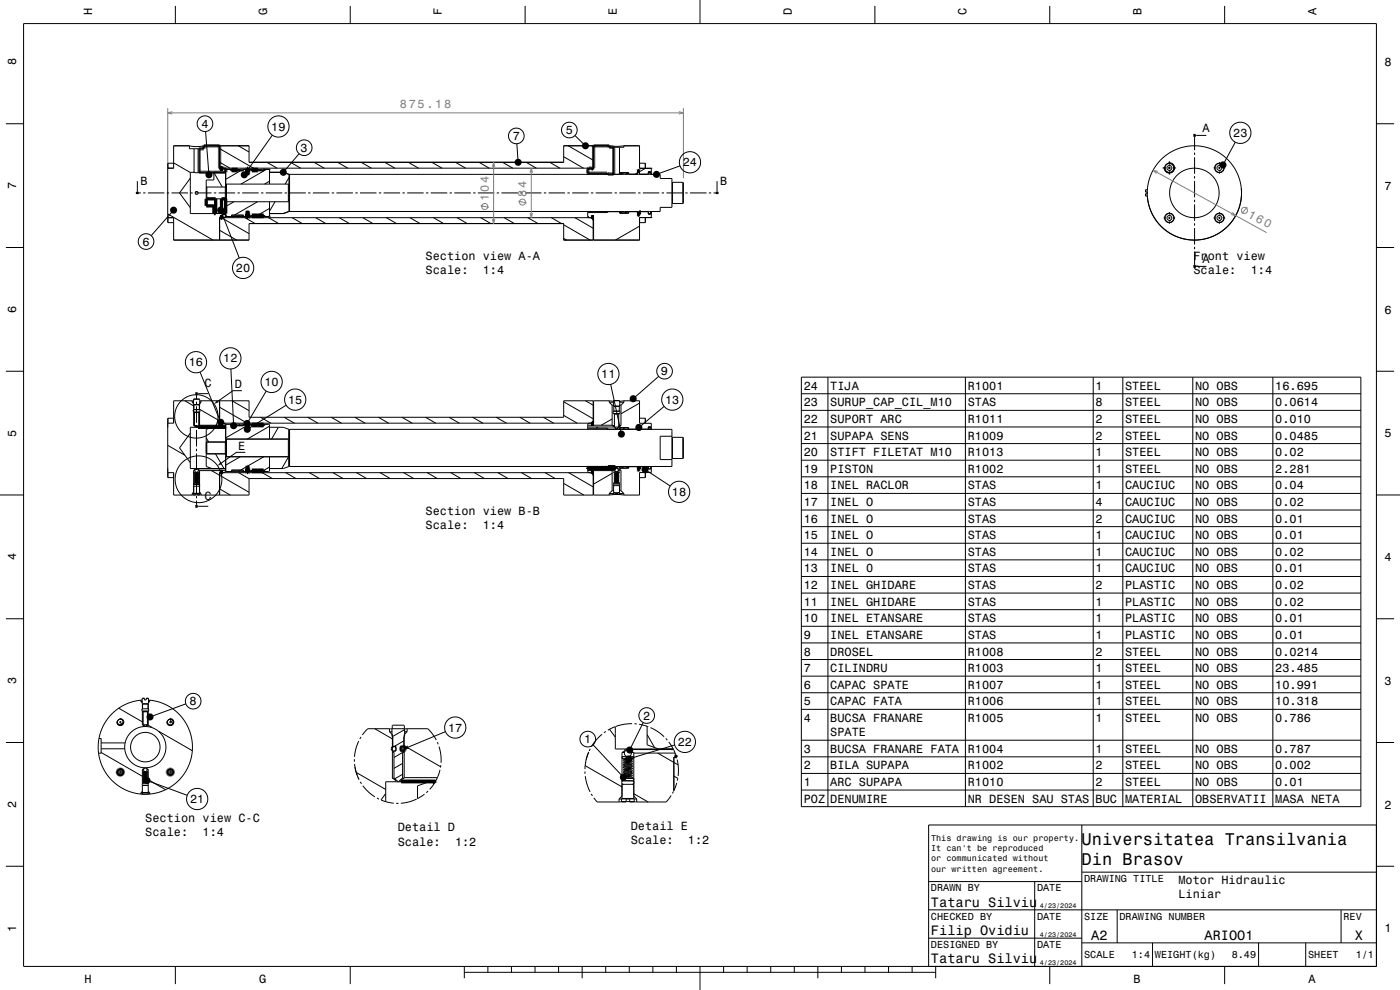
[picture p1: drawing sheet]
<svg xmlns="http://www.w3.org/2000/svg" width="594mm" height="420mm" viewBox="0 0 594 420" stroke-linecap="round" stroke-linejoin="round" font-family="sans-serif">
<defs><g id="words">
<g font-size="7.2">
<text x="458.9" y="358.3">Universitatea Transilvania</text>
<text x="458.9" y="366.9">Din Brasov</text>
</g>
<g font-size="5.8">
<text x="395" y="384.6">Tataru Silviu</text>
<text x="395" y="396.6">Filip Ovidiu</text>
<text x="463" y="398.6">A2</text>
<text x="511.1" y="398.6">ARIOO1</text>
<text x="574.8" y="398.6">X</text>
<text x="395" y="408.6">Tataru Silviu</text>
</g>
<text font-size="5.1" fill="#808080" x="529.2" y="91.9" transform="rotate(29 529.2 91.9)">160</text>
<g font-size="5">
<text x="39.1" y="6.5" transform="rotate(-90 39.1 6.5)">H</text>
<text x="113.3" y="6.5" transform="rotate(-90 113.3 6.5)">G</text>
<text x="187.5" y="6.5" transform="rotate(-90 187.5 6.5)">F</text>
<text x="261.7" y="6.5" transform="rotate(-90 261.7 6.5)">E</text>
<text x="335.9" y="6.5" transform="rotate(-90 335.9 6.5)">D</text>
<text x="410.1" y="6.5" transform="rotate(-90 410.1 6.5)">C</text>
<text x="484.3" y="6.5" transform="rotate(-90 484.3 6.5)">B</text>
<text x="558.5" y="6.5" transform="rotate(-90 558.5 6.5)">A</text>
<text x="6.8" y="27.8" transform="rotate(-90 6.8 27.8)">8</text>
<text x="587.5" y="28.1">8</text>
<text x="85.4" y="54.2">4</text>
<text x="115.1" y="55.4">19</text>
<text x="217.5" y="59.4">7</text>
<text x="240" y="56.9">5</text>
<text x="510.2" y="56.1">A</text>
<text x="523.2" y="58.1">23</text>
<text x="127.5" y="64.4">3</text>
<text x="289.7" y="70.6">24</text>
<text x="6.8" y="80.3" transform="rotate(-90 6.8 80.3)">7</text>
<text x="59.6" y="78.5">B</text>
<text x="305.5" y="78.5">B</text>
<text x="587.5" y="80.6">7</text>
<text x="60.4" y="104.2">6</text>
<text x="180.6" y="110.2">Section view A-A</text>
<text x="506.4" y="110.2">Front view</text>
<text x="510.2" y="111.7">A</text>
<text x="100.1" y="115.4">20</text>
<text x="180.6" y="116.3">Scale:</text>
<text x="204.9" y="116.3">1:4</text>
<text x="506.4" y="116.3">Scale:</text>
<text x="530.7" y="116.3">1:4</text>
<text x="6.8" y="132.8" transform="rotate(-90 6.8 132.8)">6</text>
<text x="587.5" y="133.1">6</text>
<text x="80.1" y="155.4">16</text>
<text x="94.7" y="153.8">12</text>
<text x="255.1" y="160.4">11</text>
<text x="280.4" y="159.2">9</text>
<text x="86.7" y="164.4">C</text>
<text x="99.6" y="164.6">D</text>
<text x="112.2" y="163.8">10</text>
<text x="341" y="165.4">24</text>
<text x="352.3" y="165.4">TIJA</text>
<text x="410.6" y="165.4">R1001</text>
<text x="464.8" y="165.4">1</text>
<text x="477.4" y="165.4">STEEL</text>
<text x="507.1" y="165.4">NO OBS</text>
<text x="541.1" y="165.4">16.695</text>
<text x="122.2" y="171.3">15</text>
<text x="282.2" y="171.3">13</text>
<text x="341" y="172.4">23</text>
<text x="352.3" y="172.4">SURUP_CAP_CIL_M10</text>
<text x="410.6" y="172.4">STAS</text>
<text x="464.8" y="172.4">8</text>
<text x="477.4" y="172.4">STEEL</text>
<text x="507.1" y="172.4">NO OBS</text>
<text x="541.1" y="172.4">0.0614</text>
<text x="341" y="179.5">22</text>
<text x="352.3" y="179.5">SUPORT ARC</text>
<text x="410.6" y="179.5">R1011</text>
<text x="464.8" y="179.5">2</text>
<text x="477.4" y="179.5">STEEL</text>
<text x="507.1" y="179.5">NO OBS</text>
<text x="541.1" y="179.5">0.010</text>
<text x="6.8" y="185.3" transform="rotate(-90 6.8 185.3)">5</text>
<text x="587.5" y="185.6">5</text>
<text x="101" y="190.7">E</text>
<text x="341" y="186.5">21</text>
<text x="352.3" y="186.5">SUPAPA SENS</text>
<text x="410.6" y="186.5">R1009</text>
<text x="464.8" y="186.5">2</text>
<text x="477.4" y="186.5">STEEL</text>
<text x="507.1" y="186.5">NO OBS</text>
<text x="541.1" y="186.5">0.0485</text>
<text x="341" y="193.5">20</text>
<text x="352.3" y="193.5">STIFT FILETAT M10</text>
<text x="410.6" y="193.5">R1013</text>
<text x="464.8" y="193.5">1</text>
<text x="477.4" y="193.5">STEEL</text>
<text x="507.1" y="193.5">NO OBS</text>
<text x="541.1" y="193.5">0.02</text>
<text x="341" y="200.6">19</text>
<text x="352.3" y="200.6">PISTON</text>
<text x="410.6" y="200.6">R1002</text>
<text x="464.8" y="200.6">1</text>
<text x="477.4" y="200.6">STEEL</text>
<text x="507.1" y="200.6">NO OBS</text>
<text x="541.1" y="200.6">2.281</text>
<text x="341" y="207.6">18</text>
<text x="352.3" y="207.6">INEL RACLOR</text>
<text x="410.6" y="207.6">STAS</text>
<text x="464.8" y="207.6">1</text>
<text x="477.4" y="207.6">CAUCIUC</text>
<text x="507.1" y="207.6">NO OBS</text>
<text x="541.1" y="207.6">0.04</text>
<text x="86.7" y="212.2">C</text>
<text x="285.1" y="210.4">18</text>
<text x="341" y="214.7">17</text>
<text x="352.3" y="214.7">INEL O</text>
<text x="410.6" y="214.7">STAS</text>
<text x="464.8" y="214.7">4</text>
<text x="477.4" y="214.7">CAUCIUC</text>
<text x="507.1" y="214.7">NO OBS</text>
<text x="541.1" y="214.7">0.02</text>
<text x="180.6" y="218.4">Section view B-B</text>
<text x="341" y="221.7">16</text>
<text x="352.3" y="221.7">INEL O</text>
<text x="410.6" y="221.7">STAS</text>
<text x="464.8" y="221.7">2</text>
<text x="477.4" y="221.7">CAUCIUC</text>
<text x="507.1" y="221.7">NO OBS</text>
<text x="541.1" y="221.7">0.01</text>
<text x="180.6" y="224.4">Scale:</text>
<text x="204.9" y="224.4">1:4</text>
<text x="341" y="228.8">15</text>
<text x="352.3" y="228.8">INEL O</text>
<text x="410.6" y="228.8">STAS</text>
<text x="464.8" y="228.8">1</text>
<text x="477.4" y="228.8">CAUCIUC</text>
<text x="507.1" y="228.8">NO OBS</text>
<text x="541.1" y="228.8">0.01</text>
<text x="6.8" y="237.8" transform="rotate(-90 6.8 237.8)">4</text>
<text x="341" y="235.8">14</text>
<text x="352.3" y="235.8">INEL O</text>
<text x="410.6" y="235.8">STAS</text>
<text x="464.8" y="235.8">1</text>
<text x="477.4" y="235.8">CAUCIUC</text>
<text x="507.1" y="235.8">NO OBS</text>
<text x="541.1" y="235.8">0.02</text>
<text x="587.5" y="238.1">4</text>
<text x="341" y="242.9">13</text>
<text x="352.3" y="242.9">INEL 0</text>
<text x="410.6" y="242.9">STAS</text>
<text x="464.8" y="242.9">1</text>
<text x="477.4" y="242.9">CAUCIUC</text>
<text x="507.1" y="242.9">NO OBS</text>
<text x="541.1" y="242.9">0.01</text>
<text x="341" y="249.9">12</text>
<text x="352.3" y="249.9">INEL GHIDARE</text>
<text x="410.6" y="249.9">STAS</text>
<text x="464.8" y="249.9">2</text>
<text x="477.4" y="249.9">PLASTIC</text>
<text x="507.1" y="249.9">NO OBS</text>
<text x="541.1" y="249.9">0.02</text>
<text x="341" y="257">11</text>
<text x="352.3" y="257">INEL GHIDARE</text>
<text x="410.6" y="257">STAS</text>
<text x="464.8" y="257">1</text>
<text x="477.4" y="257">PLASTIC</text>
<text x="507.1" y="257">NO OBS</text>
<text x="541.1" y="257">0.02</text>
<text x="341" y="264">10</text>
<text x="352.3" y="264">INEL ETANSARE</text>
<text x="410.6" y="264">STAS</text>
<text x="464.8" y="264">1</text>
<text x="477.4" y="264">PLASTIC</text>
<text x="507.1" y="264">NO OBS</text>
<text x="541.1" y="264">0.01</text>
<text x="341" y="271.1">9</text>
<text x="352.3" y="271.1">INEL ETANSARE</text>
<text x="410.6" y="271.1">STAS</text>
<text x="464.8" y="271.1">1</text>
<text x="477.4" y="271.1">PLASTIC</text>
<text x="507.1" y="271.1">NO OBS</text>
<text x="541.1" y="271.1">0.01</text>
<text x="341" y="278.1">8</text>
<text x="352.3" y="278.1">DROSEL</text>
<text x="410.6" y="278.1">R1008</text>
<text x="464.8" y="278.1">2</text>
<text x="477.4" y="278.1">STEEL</text>
<text x="507.1" y="278.1">NO OBS</text>
<text x="541.1" y="278.1">0.0214</text>
<text x="341" y="285.2">7</text>
<text x="352.3" y="285.2">CILINDRU</text>
<text x="410.6" y="285.2">R1003</text>
<text x="464.8" y="285.2">1</text>
<text x="477.4" y="285.2">STEEL</text>
<text x="507.1" y="285.2">NO OBS</text>
<text x="541.1" y="285.2">23.485</text>
<text x="6.8" y="290.3" transform="rotate(-90 6.8 290.3)">3</text>
<text x="341" y="292.2">6</text>
<text x="352.3" y="292.2">CAPAC SPATE</text>
<text x="410.6" y="292.2">R1007</text>
<text x="464.8" y="292.2">1</text>
<text x="477.4" y="292.2">STEEL</text>
<text x="507.1" y="292.2">NO OBS</text>
<text x="541.1" y="292.2">10.991</text>
<text x="587.5" y="290.6">3</text>
<text x="80.4" y="299.2">8</text>
<text x="341" y="299.3">5</text>
<text x="352.3" y="299.3">CAPAC FATA</text>
<text x="410.6" y="299.3">R1006</text>
<text x="464.8" y="299.3">1</text>
<text x="477.4" y="299.3">STEEL</text>
<text x="507.1" y="299.3">NO OBS</text>
<text x="541.1" y="299.3">10.318</text>
<text x="272.9" y="305.3">2</text>
<text x="190.1" y="310.4">17</text>
<text x="341" y="306.3">4</text>
<text x="352.3" y="306.3">BUCSA FRANARE</text>
<text x="410.6" y="306.3">R1005</text>
<text x="464.8" y="306.3">1</text>
<text x="477.4" y="306.3">STEEL</text>
<text x="507.1" y="306.3">NO OBS</text>
<text x="541.1" y="306.3">0.786</text>
<text x="247.9" y="315.3">1</text>
<text x="287.5" y="316.5">22</text>
<text x="352.3" y="312.3">SPATE</text>
<text x="341" y="319.4">3</text>
<text x="352.3" y="319.4">BUCSA FRANARE FATA</text>
<text x="410.6" y="319.4">R1004</text>
<text x="464.8" y="319.4">1</text>
<text x="477.4" y="319.4">STEEL</text>
<text x="507.1" y="319.4">NO OBS</text>
<text x="541.1" y="319.4">0.787</text>
<text x="341" y="326.4">2</text>
<text x="352.3" y="326.4">BILA SUPAPA</text>
<text x="410.6" y="326.4">R1002</text>
<text x="464.8" y="326.4">2</text>
<text x="477.4" y="326.4">STEEL</text>
<text x="507.1" y="326.4">NO OBS</text>
<text x="541.1" y="326.4">0.002</text>
<text x="341" y="333.5">1</text>
<text x="352.3" y="333.5">ARC SUPAPA</text>
<text x="410.6" y="333.5">R1010</text>
<text x="464.8" y="333.5">2</text>
<text x="477.4" y="333.5">STEEL</text>
<text x="507.1" y="333.5">NO OBS</text>
<text x="541.1" y="333.5">0.01</text>
<text x="80.6" y="340.7">21</text>
<text x="341" y="340.5">POZ</text>
<text x="352.3" y="340.5">DENUMIRE</text>
<text x="410.6" y="340.5">NR DESEN SAU STAS</text>
<text x="464.8" y="340.5">BUC</text>
<text x="477.4" y="340.5">MATERIAL</text>
<text x="507.1" y="340.5">OBSERVATII</text>
<text x="541.1" y="340.5">MASA NETA</text>
<text x="6.8" y="342.8" transform="rotate(-90 6.8 342.8)">2</text>
<text x="587.5" y="343.1">2</text>
<text x="61.7" y="348.8">Section view C-C</text>
<text x="168.8" y="352.7">Detail D</text>
<text x="267.6" y="352.1">Detail E</text>
<text x="61.7" y="354.9">Scale:</text>
<text x="85.9" y="354.9">1:4</text>
<text x="168.8" y="358.7">Scale:</text>
<text x="193.1" y="358.7">1:2</text>
<text x="267.6" y="358.1">Scale:</text>
<text x="291.9" y="358.1">1:2</text>
<text x="500" y="374.9">Motor Hidraulic</text>
<text x="500" y="380.9">Liniar</text>
<text x="6.8" y="395.3" transform="rotate(-90 6.8 395.3)">1</text>
<text x="587.5" y="395.6">1</text>
<text x="35.8" y="416.8">H</text>
<text x="110" y="416.8">G</text>
<text x="481" y="416.8">B</text>
<text x="555.2" y="416.8">A</text>
</g>
<g font-size="5" fill="#808080">
<text x="169.7" y="45.9">875.18</text>
<text x="223.4" y="83.5" transform="rotate(-90 223.4 83.5)">84</text>
<text x="207.4" y="85.3" transform="rotate(-90 207.4 85.3)">104</text>
</g>
<g font-size="4.3">
<text x="460" y="374.2">DRAWING TITLE</text>
<text x="395" y="378.2">DRAWN BY</text>
<text x="440" y="378.2">DATE</text>
<text x="395" y="390.2">CHECKED BY</text>
<text x="440" y="390.2">DATE</text>
<text x="460" y="390.2">SIZE</text>
<text x="475" y="390.2">DRAWING NUMBER</text>
<text x="570" y="390.2">REV</text>
<text x="395" y="402.2">DESIGNED BY</text>
<text x="440" y="402.2">DATE</text>
<text x="460" y="406.6">SCALE</text>
<text x="480.2" y="406.6">1:4</text>
<text x="490" y="406.6">WEIGHT(kg)</text>
<text x="522.6" y="406.6">8.49</text>
<text x="555" y="406.6">SHEET</text>
<text x="575.2" y="406.6">1/1</text>
</g>
<g font-size="3.6">
<text x="395.1" y="356.8">This drawing is our property.</text>
<text x="395.1" y="361.2">It can't be reproduced</text>
<text x="395.1" y="365.5">or communicated without</text>
<text x="395.1" y="369.8">our written agreement.</text>
</g>
<g font-size="2.9">
<text x="441.2" y="385.3">4/23/2024</text>
<text x="441.2" y="397.3">4/23/2024</text>
<text x="441.2" y="409.3">4/23/2024</text>
</g>
</g></defs>
<g fill="none" stroke="#000" stroke-width=".42">
<path d="M10 10h574v400h-574zM74.4 2.5v7.5M148.6 2.5v7.5M222.8 2.5v7.5M297 0v10M371.2 2.5v7.5M445.4 2.5v7.5M519.6 2.5v7.5M2.5 52.5h7.5M87.2 55.8l1.4 18.4M115.6 57.3l-12 16.9M243.9 57.5l4.5 4.3"/>
<path d="M506.8 58.1v5.6M507.6 57.4h4.2M584 52.5h7.5M58.3 76.8v4.3M71.3 69.2v25.3M71.3 69.2v2.1M71.3 69.2h2.4M73.7 69.1l7 4.1M80.4 61.9l2.8 .3 3.3-.3M80.4 61.8h-6.7v9.5h-2.5M80.4 61.8v1.3h6.1v-1.3M80.7 75.6l-4.5 6.2 4.5 6.3"/>
<path d="M82.2 73.1h.1M82.3 63.1v10h-1.6v17.5h15M84.5 73.1h11.2M84.5 63.1v10M84.6 73.1h-2.4M86.5 61.8h19.2v7.1l133.5-.1v-7h12.5v9.5M87.5 79.6l.2-.2v4.9l-.2-.2M87.5 79.4h8.2M90.7 73.2l3.6 6.2M90.7 73.1v3.2h-3.2v11.1h3.2v3.2M93.1 63l14.5 8.4M93.1 68.8l4.5 2.6"/>
<path d="M93.2 61.8v9.5h158.6v-9.5h6.7M93.5 71.3v.5h.5v-.5M93.7 71.3l-.2 .3M93.7 71.3l.2 .4-.4-.1M93.8 71.3l.2 .2M95.2 71.3l.5 .6v7.7M95.6 79.4v4.9M95.6 79.6h.2M95.7 72.4l.2-.5 4.9-.1v.6M95.7 78.1h26.9M95.8 78.3l.3-.2v7.5l-.3-.2zM98.2 71.8v.6h5v-.6"/>
<path d="M101.1 61.8l4.5 2.7M102.1 72.4l-6.4 3.7M103.2 71.8l-2.4 .3M103.2 71.9h1.3v2.1h1.1v-2.1l3.8-.1v.6M104.6 73.5l.4 .5 .5-.5M104.6 73.1h.9M104.8 71.4l-.2 2.6M105 73.1l-.4 .4M105 73.1l.5 .4M105.1 73.1l.4 .4M105.3 71.4l.2 2.6M106.8 71.8v.6h5v-.6"/>
<path d="M111.8 71.8l-2.4 .3M111.8 71.9l2.5 .1v6.1M113.1 71.9l-10.9 6.2M113.2 68.8l4.4 2.6M114.3 76.9l-2.1 1.2M114.3 73.1h5.9M120.2 73.1l2.4 .9v15.7l-2.4 .9h-5.9M122.3 78.1v7.5M122.3 78.3h.3M122.6 75.3l-1.6 2.8M122.8 74h157.3v1.7h5v12.3h-5v1.7h-157.3M122.8 74v15.7"/>
<path d="M122.8 74l-.2 .2M123.2 68.8l4.4 2.6M126.9 65.2l-6.7 7.9M133.2 68.8l4.4 2.6M143.2 68.8l4.4 2.6M153.2 68.8l4.4 2.6M163.2 68.8l4.4 2.6M173.2 68.8l4.4 2.6M183.2 68.8l4.4 2.6M193.2 68.8l4.4 2.6M203.2 68.8l4.4 2.6M213.2 68.8l4.4 2.6"/>
<path d="M219.3 61l.5 7.8M223.2 68.8l4.4 2.6M233.2 68.8l4.4 2.6M239.2 66.5l8.4 4.9M241.1 61.8l10.6 6.2M249.3 73.5h8.3M249.8 71.3l-.5 .5v2.2M251 71.6l.3 .2 .2-.2M251 71.3v.5h.5v-.5M251.1 61.8l.6 .4M251.2 71.3l-.2 .3M251.3 71.3l.2 .3"/>
<path d="M251.3 71.3l-.3 .3M251.3 71.3l.2 .2M251.4 71.4l.1 .2M251.8 70l-.1 .1M257.6 73.5v.5M257.6 73.5l.4 .4M258 73.9h2.3M258 73.9v.1M258.5 61.8l2.9 .3 3.3-.3M258.5 61.8v.7h6.2v-.7M260.3 73.9h2.5M260.3 62.5v11.4"/>
<path d="M262.8 73.9h.1M262.8 62.5v11.4M263 73.3h3.7v.7M264.5 73.4l-1.1 .6M264.7 61.8h6.6v9.6h5v2.3M266.5 73.4l-1.1 .6M270.5 73.4l-.9 .5M270.5 73.9h-3.8v-.7h-3.8l.1 .8M270.5 73.2h.9M270.5 72.5v.3M270.6 73.1l.1 .1M271.3 72.5v.1"/>
<path d="M271.3 73.7l-.1 .3M271.3 72.5l.1 1.5M271.3 73.9h3.8M271.3 72.5h-.8v1.5M271.3 69.2h2.4M271.4 73.7h-.1M273.7 69.2l.1 2.2-2.4 1.4M273.7 69.2v2.2M275.1 73h.7l.7 1M275.4 73l.6 1M276.1 73.1h.2M276.1 73.3v-.4h-1v1.1"/>
<path d="M285.1 77.6h.2M288.5 70.4l-10 3.6M289.7 77.4h-4.4v8.9h4.4M289.7 77.4v8.9M289.7 77.4l.3 .2v8.5l-.3 .2M304.2 76.8v4.3M493.3 71.2h1.4M495.2 70.7v1.1M495.2 71.8h.1M495.2 70.7h.1M495.2 70.7l.9-.6 1 .6M495.2 71.8l.9 .6 1-.6"/>
<path d="M495.7 71.2h1M495.8 69.1a2.2 2.2 0 0 1 2.5 2 2.2 2.2 0 0 1-2.3 2.3 2.2 2.2 0 0 1-2-2.5M496.2 71.2h.1M496.2 68.4v1.3M496.2 70.7v1M496.2 72.7v1.4M497.1 70.7h.1M497.2 70.7v1.1M497.2 71.8h-.1M497.7 71.2h1.3M506.8 64.7v1M506.8 66.7v7"/>
<path d="M506.8 74.7v1M506.8 76.7v7M514.9 71.2h1M516.4 70.7v1.1M516.4 71.8h.1M516.4 70.7l.9-.6 1 .6M516.4 71.8l.9 .6 1-.6M516.4 70.7h.1M516.9 71.2h1M517.4 71.2h.1M517.4 68.8v.9M517.4 70.7v1"/>
<path d="M517.4 72.7v1M518.3 70.7h.1M518.4 70.7v1.1M518.4 71.8h-.1M518.9 71.2h.9M524.1 60.3l-5.2 9.7M526.7 80v.6M58.9 81.9h.9M60.8 81.9h1M62.8 81.9h7M70.8 81.9h1M71.2 92.4h2.5v9.5h32v-7.1h133.5v7.1h12.5v-9.5"/>
<path d="M71.2 90.8l19.2 11M71.3 92.4v2.1M71.3 94.5h2.4M72.8 81.9h7M73.6 89.2l-9.4 10.8M80.8 81.9h1M82.8 81.9h7M87.5 84.3h8.2M90.8 81.9h1M91.5 84.3v6.3h2.5v-6.3M92.8 81.9h7M93.1 97.7l7.3 4.2"/>
<path d="M93.5 92.4v-.5h.5v.5M93.5 92.1l.2 .3M93.5 92.1l.2-.2 .3 .2M93.7 89.2l7.8 20.3M93.9 92.3l11.7 6.8M94 92.2l-.2 .2M94 92.1l-.3 .3M95.6 84.1h.2M95.7 84.1v7.7l-.5 .6M95.7 85.6h26.9M98.2 91.9v-.6h5v.6M99.3 85.6l-3.6 2"/>
<path d="M100.8 81.9h1M101.2 91.3l.4 .6M102.8 81.9h7M103.9 92.3l4.4 2.6M104.6 89.7l.2 2.6 .7-.2v-2.4M104.6 90.6h.9M105.5 90.2l-.4 .4M106.8 91.9v-.6h5v.6M109.3 85.6l-9.9 5.7M110.8 81.9h1M112.8 81.9h7M113.9 92.3l4.4 2.6"/>
<path d="M114.3 88.4l-4.9 2.9M114.3 85.6v6.1l-8.7 .1v-2.1h-1.1v2.1h-8.6l-.2-.5M116.7 85.6l-2.4 4M120.8 81.9h1M122.3 85.4h.3M122.6 89.5l.2 .2M122.8 81.9h7M123.9 92.3l4.4 2.6M130.8 81.9h1M132.8 81.9h7M133.9 92.3l4.4 2.6M140.8 81.9h1"/>
<path d="M142.8 81.9h7M143.9 92.3l4.4 2.6M150.8 81.9h1M152.8 81.9h7M153.9 92.3l4.4 2.6M160.8 81.9h1M162.8 81.9h7M163.9 92.3l4.4 2.6M170.8 81.9h1M172.8 81.9h7M173.9 92.3l4.4 2.6M180.8 81.9h1"/>
<path d="M182.8 81.9h7M183.9 92.3l4.4 2.6M190.8 81.9h1M192.8 81.9h7M193.9 92.3l4.4 2.6M200.8 81.9h1M202.8 81.9h7M203.9 92.3l4.4 2.6M210.8 81.9h1M212.8 81.9h7M213.9 92.3l4.4 2.6M220.8 81.9h1"/>
<path d="M222.8 81.9h7M223.9 92.3l4.4 2.6M230.8 81.9h1M232.8 81.9h7M233.9 92.3l4.4 2.6M239.2 95.4l11.2 6.5M240.8 81.9h1M242.8 81.9h7M243.9 92.3l7.8 4.5M249.3 89.7v2.2l.5 .5M249.3 90.2h8.3M250.8 81.9h1"/>
<path d="M251 92.1l.2 .3M251 92.1l.3-.2 .2 .2M251 92.1l.3 .3M251 92.4v-.5h.5v.5M251.5 92.1l-.2 .3M251.7 93.6v.1M251.7 93.7h.1M252.8 81.9h7M257.6 89.7v.5M258 89.8h4.9M258 89.7v.1M258 89.8l-.4 .4"/>
<path d="M260.8 81.9h1M262.8 81.9h7M262.9 89.7v.8h3.8v-.7h3.8M264.1 89.7l-1.1 .6M266.1 89.7l-1.1 .6M266.7 89.7v.6h-3.7M270.5 89.7v1.5h.8M270.5 90.9v.3M270.5 90.5h.9M270.7 90.5l.6 .3M270.8 81.9h1M270.9 90.5l.4-.8v1.5"/>
<path d="M270.9 90.5l-.4 .4M270.9 90.5a.44 .44 0 0 1 .5 .4 .44 .44 0 0 1-.5 .5 .44 .44 0 0 1-.4-.5M271.3 89.8h3.8M271.3 91.1v.1M271.3 95.9l-10.2 6M271.3 94.5h2.4M272.8 81.9h7M273.7 92.3v2.2M273.8 92.3l-.1 2.2M275.1 90.5l.1 .2M275.1 89.7v1.1h1v-.4M275.8 89.7l.3 .6"/>
<path d="M276.1 90.6h.2M276.3 90v2.3h-5v9.6h-19.5v-9.5h-158.6v9.5M276.5 89.7l-.7 1h-.7M280.8 81.9h1M282.8 81.9h7M285.1 86.1h.2M290.8 81.9h1M292.8 81.9h7M300.8 81.9h1M302.8 81.9h.8M486.1 80.5l-.1 1h.8v.7h-.8l.1 1M486.1 80.5v1"/>
<path d="M486.1 82.2v1M486.1 83.2h.7M486.1 80.5h.7M493.7 92.5h1M495.2 91.9v1.1M495.2 93h.1M495.2 91.9h.1M495.2 91.9l.9-.6 1 .6M495.2 93l.9 .6 1-.6M495.7 92.5h1M496.2 92.5h.1M496.2 90v1"/>
<path d="M496.2 92v1M496.2 94v.9M497.1 91.9h.1M497.2 91.9v1.1M497.2 93h-.1M497.7 92.5h.9M506.8 84.7v1M506.8 86.7v7M506.8 94.7v1M506.8 96.7v7M514.9 92.5h1M516.4 91.9v1.1"/>
<path d="M516.4 93h.1M516.4 91.9l.9-.6 1 .6M516.4 93l.9 .6 1-.6M516.4 91.9h.1M516.9 92.5h1M517.4 92.5h.1M517.4 90v1M517.4 92v1M517.4 94v.9M518.3 91.9h.1M518.4 91.9v1.1M518.4 93h-.1"/>
<path d="M518.9 92.5h.9M526.7 83.1l-.6 3.9-1.2 3.3-1.9 3.2-2.5 2.8-2.7 2.2-3.3 1.8-3.6 1.1-3.7 .4-3.7-.2-3.6-1-3.4-1.6-3-2.2-2.7-2.9-2-3.2-1.3-3.3-.7-3.7M526.7 80.6l.1 .1M526.8 83l-.1 .1M526.8 80.7v2.3M2.5 105h7.5M239.2 101.2l1.2 .7M506.8 104.7v1M506.8 106.7v5.7M507.6 113h4.2M584 105h7.5M2.5 157.5h7.5"/>
<path d="M84.9 157.8l8.8 21.4M98 156.5l1.1 24.1M279.5 159.7l-10.8 9.5M584 157.5h7.5M71.3 177.4v25.2M71.3 177.4v2.1M71.3 177.4h2.4M78.4 170l3.8 2.2M81.5 170l.6 .1M81.5 170h-7.8v9.5h-2.5M81.5 170.7h.6M81.5 170.7l.6 .5"/>
<path d="M81.5 170v.7M82.1 170h.1M82.1 171.6h2.7M82.1 171.6l.2 .2M82.1 169.4h2.6M82.1 169.4v2.2M82.2 171.7v8.8M82.3 174.8h2.3v.2h-2.3M82.3 171.8h2.3M82.4 173.8a.5 .5 0 0 0-.5 .5 .5 .5 0 0 0 .5 .5M82.5 175v5.5l.9 .8 .9-.8v-5.5M83.4 167.6v1.8"/>
<path d="M83.4 170.4v1M83.4 172.4v7M84.1 167h4.3M84.4 173.8a.5 .5 0 0 1 .5 .5 .5 .5 0 0 1-.5 .5M84.6 171.8v2h-2.3M84.7 173.6l11 6.4M84.7 174.7v5.7M84.7 170h.1M84.7 169.4l.1 2.2M84.8 170.7h.5M84.8 171.6l-.2 .2M85.3 170l-.5 .1"/>
<path d="M85.3 170h20.4v7h133.5v-7h12.5v9.5M85.3 170.7l-.6 .6v2.6M85.3 170v.7M93.1 172.8l11.8 6.7M93.2 170v9.5h158.6v-9.5h6.7M93.5 179.5v.5h.5v-.5M93.6 179.6l.4 .2-.4 .1zM95.2 179.5l.5 .6v7.7M98.2 180v.6h5v-.6M98.4 170l7.2 4.2M101.5 180l.4 .6M102.6 165.7h-3.8l-6.4 4.6"/>
<path d="M104.8 179.6l-.2 2.6M105.3 179.6l.2 2.6M106.8 180v.6h5v-.6M110.5 177l4.4 2.5M113 165.9l-8.2 13.8M120.5 177l4.4 2.5M121.4 171.9l-16.5 10.2M130.5 177l4.4 2.5M140.5 177l4.4 2.5M150.5 177l4.4 2.5M160.5 177l4.4 2.5M170.5 177l4.4 2.5"/>
<path d="M180.5 177l4.4 2.5M190.5 177l4.4 2.5M200.5 177l4.4 2.5M210.5 177l4.4 2.5M220.5 177l4.4 2.5M230.5 177l4.4 2.5M239.2 170.5l12.5 7.2M239.2 176.2l5.7 3.3M248.4 170l3.3 1.9M249.8 179.5l-.5 .5v2.2M251 179.5v.5h.5v-.5M251.1 179.6l.4 .2-.3 .1z"/>
<path d="M251.8 178.2l-.1 .1M258.5 170l1.8 .2M258.5 170v.7M258.5 170.7h1.8M258.5 170.7l1.2 1.2M259.1 163.1l4.6 21.1M259.7 177.7l-4.6 2.7M259.7 171.9h.6M259.7 171.9v8.5M260.3 172.3h2.6M260.3 172.3l.1 .1M260.3 170v2.3"/>
<path d="M260.3 170h2.6M260.4 175.4h2.4v.3h-2.4zM260.4 172.4v2h2.4v-2M260.4 172.4h2.4M260.6 174.4a.5 .5 0 0 0-.5 .5 .5 .5 0 0 0 .5 .5M260.7 175.7v5.5l.9 .7 .9-.7M262.5 175.7v5.5M262.6 174.4a.5 .5 0 0 1 .5 .5 .5 .5 0 0 1-.5 .5M262.9 170v.7h1.8M262.9 170.7v1.6M262.9 171.9h.6M262.9 172.3l-.1 .1"/>
<path d="M263.5 171.9v8.6M264.7 170l-1.8 .2M264.7 170v.7M264.7 170h6.6v9.6h5v2.3M264.7 170.7l-1.2 1.2M271.3 171l-7.8 4.6M271.3 177.4h2.4M273.7 177.4v2.2M273.7 177.4l.1 2.2M281.8 172.4l-10.7 9M340 160h237.4v182.2h-237.4zM340 167.1h237.4"/>
<path d="M340 174.1h237.4M351.3 160v182.2M409.6 160v182.2M463.8 160v182.2M476.4 160v182.2M506.1 160v182.2M540.1 160v182.2M71.2 188.9l7.2 4.2M80.7 183.8l-4.5 6.2 4.5 6.3M82.2 199.5h.5M82.2 180.5h2.4M82.2 180.5l.6 .4"/>
<path d="M82.2 199.5v6.2M82.8 181.3h-2.1v17.5h2.1M82.8 180.9h.1M82.8 181.3h.1M82.8 180.9v.4M82.8 198.8v.4M82.8 199.2h.1M82.8 199.2l-.6 .3M83.4 180.4v1M83.4 182.4v7M83.4 190.4v1M83.4 192.4v7"/>
<path d="M83.9 180.9h.1M83.9 180.9l.1 .3M84 198.8h-1.2M84 198.8h.1M84 199.2l.6 .3M84 181.3h-1.1M84 181.3h11.7M84 198.8h11.7M84 198.9h11.7M84 181.2h11.7M84 181.2v.1M84 198.8v.1"/>
<path d="M84 198.9l-.1 .2M84.2 199.5h.4M84.6 180.5l-.7 .4M84.6 199.5l.1 .2M84.7 180.4l-.1 .1M84.7 199.7h11M84.7 180.4h11M84.7 199.7v9.6M84.7 180.4h.1M87.5 185.7l1 1.8M87.5 187.8l.2-.3v5l-.2-.2M87.5 192.5h8.2"/>
<path d="M87.5 187.5h8.2M88.2 198.8l.2 .1M89.7 199.7l15.9 9.1M89.9 181.3l-2.4 .9v15.7l2.4 .9M91.4 192.5l3.6 6.3M95.6 187.5v5M95.6 192.3h.2M95.6 187.8h.2M95.7 180.5l.2-.5h8.6v2.2h1.1v-2.2l8.7 .2v6.1M95.7 192.3v7.7l-.5 .5M95.7 193.8h26.9M95.7 186.3h26.9"/>
<path d="M96.1 186.3v7.5l-.3-.3v-7zM101.2 199.5l.4 .6M101.9 193.8l-6.2 3.5M104.1 191.9h-3.8l-6.4 4.6M104.5 180.7l-8.8 5.1M104.5 198.1l-2.4 1.4M104.6 197.9l.2 2.6 .7-.2v-2.4M104.6 181.3h.9M104.6 198.8h.9M105.7 180l-.1 .1M111.9 193.8l-7.1 4.1M114.3 180.8l-9.4 5.5"/>
<path d="M114.3 198.2l-2.5 1.4M114.3 193.8v6.1l-8.7 .1v-2.1h-1.1v2.1h-8.6l-.2-.5M114.3 181.3h5.9l2.4 .9v15.7l-2.4 .9h-5.9M118.1 181.3l-2.9 5M122.3 186.3v7.5M122.3 193.5h.3M122.3 186.5h.3M122.4 193.8l-2.8 5M122.6 197.7l.2 .2M122.8 182.2h162.3v15.7h-162.3M122.8 182.2v15.7M122.8 182.2l-.2 .2"/>
<path d="M249.3 197.9v2.2l.5 .4M249.3 199.7h10.4M249.3 198.9h11.5M249.3 180.4h10.4M249.3 181.2h13.2M249.3 181.7h8.3M249.3 198.4h8.3M253.8 181.2l-.9 .5M257.6 181.7v.5M257.6 197.9v.5M257.6 181.7l.4 .3M258 182v.2"/>
<path d="M258 197.9v.1M258 198h3.1M258 182h3.1M258 198l-.4 .4M259.7 199.7v8.5M259.7 180.4v.1M259.7 199.6v.1M259.7 180.5l1 .6M259.7 199.5h1.2M259.7 199.5v.1M259.7 180.5h1M260.8 198.9l-1.1 .6"/>
<path d="M261.1 198h1M261.1 198.7h.2M261.1 198.7l-.3 .2M261.1 181.5v.5M261.1 198v.7M261.1 182l.1 .1M261.9 198.7h.2M262.1 182l-.9 .1M262.1 198.7l1.4 .8M262.1 181.5v.5M262.1 198v.7M262.1 198h.8"/>
<path d="M262.1 182h.8M262.3 199.5h1.2M262.5 180.5h1M262.9 197.9v.7h3.8v-.6h3.8M263 181.5h3.7v.7M263.1 181.5l-.1 .1M263.5 199.5v8.7M263.5 180.5l-1.4 .8M263.5 198.6l-.8 .5M264.8 197.9l-1.1 .6M265.1 181.5l-1 .7M266.7 181.8l-.6 .4"/>
<path d="M266.7 197.9l-1 .6M266.7 181.8h.1M266.7 197.9v.6h-3.7M270.5 197.9v1.4h.8v-1.4l-.4 .8M270.5 182h-3.8v-.6h-3.8l.1 .8M270.5 182.2v-1.5h.8l.1 1.5M270.5 198.7h.9M270.5 181.4h.9M270.5 198.9l.8 .5M270.7 180.6l.6 .3M271.3 181.9l-.1 .3M271.3 198h3.8"/>
<path d="M271.3 182h3.8M271.4 181.9h-.1M273.6 199.2l10.8 7M275.1 198.6l.1 .3M275.1 197.9v1.1h1v-.5M275.1 181.2h.7l.7 1M275.4 181.2l.6 1M275.8 197.9l.3 .6M276.1 181.5v-.5h-1v1.2M276.1 181.3h.2M276.1 198.8h.2M276.3 198.2v2.3h-5v9.5h-6.6"/>
<path d="M276.5 197.9l-.7 1h-.7M285.1 185.1h-5v9.9h5M285.1 194.3h.2M285.1 185.8h.2M289.7 185.5h-4.4v9h4.4M289.7 185.5v9M289.7 185.5l.3 .3v8.5l-.3 .2M340 181.1h237.4M340 188.2h237.4M340 195.2h237.4M0 210h10M71.2 200.5h2.5v9.5h7.8"/>
<path d="M71.3 200.5v2.1M71.3 202.6h2.4M81.5 209.4h3.8M81.5 209.4v.6M82.1 209.9h2.7M82.1 210h-.6M82.2 206.1v3.2M82.2 208.8l-.7 .6M82.2 209.3l-.1 .6M82.2 205h2.5M82.2 209.3h2.5M82.2 206.3h2.5"/>
<path d="M82.2 205.5h2.5M82.2 200.8h2.5M82.2 200.4h2.5M82.5 205.5l-.4 .4 .4 .4M82.6 202.6l1.8 .3-1 .2M82.6 203.1l.8 .1M82.6 203.6l.8 .1M82.6 202.1h.1M82.6 201.1l1.8 .3-1 .2M82.6 201.6l.8 .1M82.6 204.1l1.8 .3-1.3 .3M82.6 204.6l1.6 .2 .1 .2"/>
<path d="M82.6 202.1l.8 .1M83 201l-.6 .2 1 .2M83 209.3v.7l-.9-.1M83 200.8v.3M83.1 201.2h.7M83.4 200.4v1M83.4 202.4v7M83.4 210.4v1M83.4 212.4v1.8M83.4 204.4l.8 .1M83.4 204.4l-1 .3 1.8 .3M83.4 202.9l.8 .1"/>
<path d="M83.4 202.9l-1 .3 1.8 .3M83.4 202.4l-1 .2 1 .3M83.4 202.4l.8 .1M83.4 201.4l.8 .1M83.4 201.4l-1 .3 1.8 .3M83.4 200.9l.8 .1M83.4 201.6l-.3 .1M83.4 201.7l1 .2-1 .2M83.4 202.1l-.3 .1M83.4 202.2l1 .2-1.3 .3M83.4 203.2l1 .2-1 .2M83.4 203.1l-.3 .1"/>
<path d="M83.4 203.7l1 .2-1.3 .3M83.4 203.6l-.3 .1M83.7 201.9l-1.3 .2 1 .3M83.7 202.4h-.3M83.7 202.9h-.3M83.7 203.4l-1.3 .3 1.8 .3M83.7 203.9l-1.3 .2 1 .3M83.7 204.9l-.3 .1M83.7 201.4h-.3M83.7 204.4h-.3M83.8 209.3v.7l1-.1M83.8 200.9v.3"/>
<path d="M84.1 214.8h4.3M84.3 200.8l.1 .2-.6 .1M84.4 205.5l.3 .4-.3 .4M84.7 208.8l.6 .6M84.7 209.3l.1 .6M84.7 210h.6M85.3 209.4v.6M93.1 207.4l4.6 2.7M93.2 210v-9.5h158.6v9.5h6.7M93.5 200.5v-.4h.5v.4M93.6 200.1l.4 .2-.3 .2zM98.2 200.1v-.6h5v.6"/>
<path d="M101.2 200.5l4.4 2.6M105.7 203v7h-20.4M106.8 200.1v-.6h5v.6M111.2 200.5l4.4 2.5M121.2 200.5l4.4 2.5M131.2 200.5l4.4 2.5M141.2 200.5l4.4 2.5M151.2 200.5l4.4 2.5M161.2 200.5l4.4 2.5M171.2 200.5l4.4 2.5M181.2 200.5l4.4 2.5M191.2 200.5l4.4 2.5"/>
<path d="M201.2 200.5l4.4 2.5M211.2 200.5l4.4 2.5M221.2 200.5l4.4 2.5M231.2 200.5l4.4 2.5M239.2 205.1l8.5 5M241.2 200.5l10.5 6.1M251 200.5v-.4h.5v.4M251.2 200.1l.3 .2-.2 .2zM251.2 200.5l.5 .3M251.7 201.8l.1 .1M251.7 200.5v9.5h-12.5v-7h-133.5M258.5 210l3.3-.2 2.9 .2"/>
<path d="M258.5 209.4v.6M258.5 209.4h1.8M259.7 200.8l-7.8 4.6M259.7 208.2h.6M259.7 208.2l-1.2 1.2M260.3 209.1h2.6M260.3 209.7h.9M260.3 200.2h2.5v.3h-2.5zM260.3 204.8h2.5v.5h-2.5zM260.3 209v.1M260.6 205.3l-.3 .4 .3 .3M260.8 200.8l1.8 .3-1 .3"/>
<path d="M260.8 201.3l.8 .1M260.8 202.3l.8 .1M260.8 202.8l.8 .1M260.8 203.3l1.8 .3-1.3 .3M260.8 203.8l1.8 .3-1 .3M260.8 204.3l.8 .1M260.8 201.8h.1M260.8 201.8l1.8 .3-1 .3M260.8 202.3l-.1 .2 1.7 .2M261.2 200.7l-.6 .2 1.8 .3M261.2 209.4h.8M261.2 200.5v.4"/>
<path d="M261.2 209v.8l-.9-.1M261.6 203.7l-1 .2 1.8 .3M261.6 203.1l.8 .1M261.6 203.2l-1 .2 1 .2M261.6 203.6l.8 .1M261.6 202.1l.8 .1M261.6 202.2l-.8 .1M261.6 201.7l-1 .2 1 .2M261.6 201.6l.8 .1M261.6 200.6l.8 .1M261.6 200.5v.1M261.6 201.4h-.3"/>
<path d="M261.6 201.4l1 .3-1.3 .2M261.6 202.4h-.3M261.6 202.4l1 .3-1 .2M261.6 202.9l1 .3-1.3 .2M261.6 204.4l.9 .1-.1 .3M261.6 202.9h-.3M261.6 204.4h-.3M261.9 202.7l-1.3 .2 1 .2M261.9 201.7h-.3M261.9 202.2h-.3M261.9 201.2l-1.3 .2 1 .2M261.9 204.2l-1.3 .2 1.8 .3"/>
<path d="M261.9 204.7l-.3 .1M261.9 203.2h-.3M261.9 203.7h-.3M262 200.7v.2h-.7M262 209v.8l.9-.1M262 209.7h.9M262.4 200.5l.1 .2-.5 .1M262.5 205.3l.4 .4-.4 .3M262.8 208.2h.7M262.9 209.1v.6M262.9 209.1l-.1-3.1h-2.5v3.7M262.9 209.4h1.8"/>
<path d="M263.5 208.2l1.2 1.2M264.7 209.4v.6M271.3 202.6h2.4M273.7 200.5v2.1M273.8 200.5l-.1 2.1M340 209.3h237.4M340 202.3h237.4M340 216.4h237.4M584 210h10M340 223.4h237.4M340 230.5h237.4M340 237.5h237.4"/>
<path d="M340 244.6h237.4M340 251.6h237.4M340 258.7h237.4M2.5 262.5h7.5M340 265.7h237.4M340 272.8h237.4M340 279.8h237.4M584 262.5h7.5M59.8 297.1v.5M59.8 297.6l.5 .5M59.8 297.6h.5M60.3 297l-3.2 .5-3.3 1.1-3.1 1.6-2.4 1.9-2.2 2.3-1.8 2.7-1.5 3.2-.8 3"/>
<path d="M60.3 296.3l.1 4.5M60.3 296.3l1-.1v.8h.7v-.8l1 .1M60.4 296.2l-.1 .1M60.5 298.7v2h2.3v-2M60.5 298.7h2.3M62.9 298.6v2.2M62.9 296.2l.1 .1M63 297l3.7 .6 3.5 1.3 3.2 1.9 2.8 2.5 2.5 3.2 1.6 3.3 1 3.6 .4 3.8-.4 3.7-1.1 3.6-1.6 3.1-2.3 3-2.8 2.5-3.2 1.9-3.7 1.3-3.7 .6M63 297.6h.5M63 298.5h-2.7l.2 .2M63 298.5l-.2 .2M63 296.3v2.2"/>
<path d="M63.5 297.1v.5M63.5 297.6l-.5 .5M78.9 298.6l-15.2 5.6M340 286.8h237.4M340 293.9h237.4M2.5 315h7.5M41.8 319.5l.8 3.5 1.3 3.2 1.9 2.9 2.2 2.4 2.7 2.2 2.9 1.6 3.3 1.1 3.5 .5M42 313.3l-.3 3.2 .1 3M42 313.3h.9v6.2h-1.1M42.9 319.2l17.5 10.1M42.9 315.2h10.2M42.9 317.7h10"/>
<path d="M49.4 306.4h.1M50.4 300.5l10 5.8M50.5 306.4h1M50.8 304.9a1.47 1.47 0 0 1 1.7 1.4 1.47 1.47 0 0 1-1.5 1.5 1.47 1.47 0 0 1-1.4-1.7M51 304.7v.2M51 305.9v1M51 307.9v.1M52.3 306.6l-1.6 .9M52.5 306.4h.2M60.4 301.6v5.9M60.4 307.5l.6 .3M60.4 307.5h2.5"/>
<path d="M60.5 301.7h2.3v.3h-2.3zM60.7 300.7a.5 .5 0 0 0-.5 .5 .5 .5 0 0 0 .5 .5M60.7 302v5.5l1 .7 .9-.7v-5.5M61 307.8v.4M61 307.8h.2M62.1 307.8h.2M62.3 307.8v.4M62.6 300.7a.5 .5 0 0 1 .5 .5 .5 .5 0 0 1-.5 .5M62.7 307.6l1.9 1.1M62.9 301.6v5.9M62.9 307.5l-.6 .3M67.4 310.3l14.2 8.2"/>
<path d="M70.6 306.4h.2M71.8 306.4h1M72 304.9a1.47 1.47 0 0 1 1.7 1.4 1.47 1.47 0 0 1-1.5 1.5 1.47 1.47 0 0 1-1.4-1.7M72.1 305.1l1.2 2M72.3 304.7v.2M72.3 305.9v1M72.3 307.9v.1M73.8 306.4h.1M152.2 314.4l-1.1 3-.7 3.7M153.2 312.6l-.5 .9M159 309.2l7.5 4.3M165.2 309.2h-9.2l-2.3 2.6"/>
<path d="M165.2 309.2h1.1M165.2 310.4l1.3 1.3v18.5M165.2 309.2v1.2M165.2 310.4h1.1M166.3 309.2h5.4M166.3 309.2l.4 7.5h1.3v2h-1.3v.5h.5v11M166.4 309.2l.2-1.5h4.8l.2 1.5M167.3 316.7l-1.2 .7M170.8 319.2l-3.6 2.2M171.3 319l-.3 .2M171.3 314.3l-4 2.4M171.5 316.4l15.4 8.9"/>
<path d="M171.7 309.5l-5.2 3M171.7 310.4h1M171.7 309.2l-.4 7.5h-1.3v2h1.3v.5h-.5v11M172.7 309.2h8.8l2 2.2 1.6 2.6M172.7 309.2h-1M172.7 310.4l-1.2 1.3v18.2M172.7 309.2v1.2M173.1 316.5l-1.6 1.2 2-.3M185.5 314.9l.4 .9M186.3 316.7l.7 3.4 .1 3.5M189 310.4l-17.5 7.3M249.6 319.5l-1 3.3-.4 3.5"/>
<path d="M249.8 319l-1.1 3.3M250.4 317.7l-.4 .9M251.6 316l12.9 13.7M255.5 311.5l-2.4 2.2-2.2 3.1M257.1 310.3l-.9 .6M258.6 309.4l2.5 3.3M261.1 308.3l-3.2 1.5M261.1 308.3v9.4h4.1M261.1 308.3h.1M263.9 319.2h1M263.9 319.2v12.3M265.2 317.7h2.5"/>
<path d="M265.2 318.5h.1M265.2 317.7v.8M265.2 318.5l-1.3 .7M267.6 318.6l1.2 .6M267.7 317.7h17.9M267.7 318l-.2 .4M267.7 317.7v.3M267.7 318h18.1M267.9 319.2h.9M268.2 307l-3.2 .3-3.7 .9M268.8 319.2l.1 .3M268.9 319.5h17.5"/>
<path d="M268.9 319.5v19.2M269.2 307.1h1M271.2 307.3l3.4 .8M272.9 306.5l-5.8 11.7M274.6 308.1l.5 .2M274.6 311.7l3.1 5.4M274.6 308.1v7.9l4.8 1.7M276 308.7l3 1.7 2.8 2.2M276 317.7l.5 .3M279 319.5l8.7 5M282.5 313.3l.6 .7M283.8 314.8l1.8 2.9"/>
<path d="M285.6 317.7l.2 .3M285.8 318l1 2.3M286.3 316.1l-19.6 5.9M340 300.9h237.4M340 314h237.4M584 315h7.5M49.4 327.6h.1M50.4 326.5l-.6 1M50.5 327.6h1M50.8 326.1a1.47 1.47 0 0 1 1.7 1.4 1.47 1.47 0 0 1-1.5 1.5 1.47 1.47 0 0 1-1.4-1.7M51 325.9v.2M51 327.1v1"/>
<path d="M51 329.1v.1M52.5 327.6h.2M59.8 336.3v.6M59.8 336.3h3.7M60.4 336.9h2.5M60.4 332h2.5M60.4 336.2l2.5 .1M60.4 333.2h2.5M60.4 332.5h2.5M60.4 327.7h2.5M60.4 327.3h2.5M60.4 326.5v6.1"/>
<path d="M60.4 333.1v3.8M60.4 335.7l-.6 .6M60.4 326.5h.5M60.5 336.2l-.1 .1M60.7 327.7l1.8 .3M60.7 330.7l1.8 .3M60.7 331.2h.1M60.7 331.2l1.8 .3M60.7 330.7h.1M60.7 332.5l-.4 .3 .4 .4M60.8 328.1l1.8 .4M60.8 328.6l1.8 .4-1.2 .2"/>
<path d="M60.8 329.1l1.8 .4-1.2 .2M60.8 329.6l1.8 .4-1.2 .2M60.8 330.1l1.8 .3M60.8 330.6l1.8 .4M60.8 331.1l1.8 .4M60.8 331.6l1.8 .4M61 325.7v.4M61 326.1h.1M61 326.1l-.6 .4M61.3 328l-.6 .3 1.8 .2M61.3 327.9v.2M61.4 327.7l1.2 .3"/>
<path d="M61.9 329l-1.2 .2 1.8 .3M61.9 329.5l-1.2 .2 1.8 .3M61.9 330l-1.2 .2 1.8 .3M61.9 328.5l-1.2 .2 1.8 .3M61.9 330.5l-1.2 .2M61.9 331l-1.2 .2M61.9 331.5l-1.2 .2 1.2 .3M62 327.7v.1M62 328l-.7 .1M62.2 326.1h.1M62.3 326.1l.6 .4M62.3 325.7v.4"/>
<path d="M62.3 331.1l17.1 6.3M62.4 326.5h.5M62.6 328.5l-1.2 .2M62.6 332.5l.4 .3-.4 .4M62.6 330.4v.1M62.6 331.5l-1.2 .2M62.6 328l-1.2 .2M62.6 330.5l-1.2 .2M62.6 331l-1.2 .2M62.6 331h.1M62.6 328h.1M62.6 328.5h.1"/>
<path d="M62.6 331.5h.1M62.9 335.7l.6 .6M62.9 326.5v6.1M62.9 333.1v3.8M62.9 330.8l7.3 4.2M63.5 336.3v.6M70.6 327.6h.2M71.8 327.6h1M72 326.3a1.25 1.25 0 0 1 1.5 1.2 1.25 1.25 0 0 1-1.3 1.3 1.25 1.25 0 0 1-1.2-1.4M72.3 325.9v.2M72.3 327.1v1M72.3 329.1v.1"/>
<path d="M73.8 327.6h.1M150.4 322.1v1M150.4 324.1l.7 3.4 1.3 3.3M150.6 325.4l.9 3.4M151.1 327.7l12.6 7.2M151.9 329.8l.3 .6M152.9 331.7l.5 .8M154 333.3l2.3 2.6 2.8 2.2M159.9 338.6l.9 .4M161.7 339.4l2 .7M163.7 336.7l-2.1 2.7M166.5 330.2h.7"/>
<path d="M166.5 330.2l1.2 .7M167.2 330.2l1.8 1.5 1.8-1.5M167.7 331.7h2.5M167.7 331.7h-4v8.4M167.7 330.9h.3M167.7 330.9v.8M169.9 330.9h.1M170 330.9l.2 .5M170.2 331.7h14.5M170.2 331.4v.3M170.2 331.4h14.6M170.8 330.2h.6"/>
<path d="M170.8 328.5l-3.3 1.9M170.8 323.9l-3.6 2.1M171.4 330.2l-1.4 .7M171.5 329.9l-.1 .3M171.5 329.9h14.1M176.8 339l-3.3 1.2-3.4 .6M177.2 338.8h-.1M180.1 336.9l-2.9 1.9M181.6 335.6l-.7 .7M182 331.7l-4.8 1.7v5.4M183.5 331.7l.6 .9M184.7 331.7l-2.4 3.2"/>
<path d="M184.7 331.7l-.1 .2M185.6 329.9l-.9 1.8M186.7 326.6l-1.1 3.3M187 324.6l-.1 1M248.2 327.3v1M248.3 324.8l15.6 9.1M248.3 329.3l.7 3.2 1.4 3.4M248.5 323.3l-.1 .4M250.9 336.8l.5 .9M251.9 338.5l1.5 1.7h9.3M262.7 339v1.2M262.7 339h1"/>
<path d="M263.7 338.9h2M263.7 338.9v1.2M263.9 330.2h5M263.9 332.4v6.3M263.9 337.7l-1.2 1.3M263.9 331.2h5M263.9 332.7h5M263.9 338.7h5M263.9 321.7h5M263.9 321h5M263.9 338.7l-.2 .2M264.5 331.2a.75 .75 0 0 0-.7 .8 .75 .75 0 0 0 .7 .7"/>
<path d="M264.8 326.3l3.5 .6-.2 .3-2.2 .3M264.8 325.3l3.5 .6-.4 .4-2 .2M264.8 329.3l3.3 .4 .3 .3-.3 .2M264.8 328.3l3.5 .6-.3 .4-2.1 .2M264.8 327.3l3.6 .7-.3 .2-2.2 .3M264.8 324.3l3.6 .7-.4 .3-2.1 .2M264.8 323.3l3.6 .7-2.5 .5M264.8 322.3l3.5 .6-.3 .4-2.1 .2M265.7 322.1l-1 .2-.2 .3 3.5 .5M265.7 338.7v1.5l-2-.1M265.7 339h1.5M265.7 321.7v.8"/>
<path d="M266.4 330v.2M266.4 321.7l1.6 .4M266.9 326l-2.1 .2-.3 .3 3.5 .6M266.9 325l-2.2 .2-.2 .3 3.5 .6M266.9 324l-2.1 .2-.3 .4 3.5 .5M266.9 327l-2.1 .2-.3 .4 3.5 .5M266.9 330h-.5M266.9 329l-2.1 .2-.3 .4 3.5 .5M266.9 328l-2.4 .5 3.5 .6M266.9 323l-2.1 .2-.3 .4 3.5 .5M267.2 338.7v1.5l1.9-.1M267.2 322v.5h-1.3"/>
<path d="M267.2 338.9h1.9M268.1 321.7l.2 .5-1.1 .2M268.3 331.2a.75 .75 0 0 1 .8 .8 .75 .75 0 0 1-.8 .7M268.9 336.7l6.1 3.6M268.9 337.7l1.3 1.3M268.9 338.7l.2 .2M269.1 339h1.1M269.1 338.9v1.2M270.2 339v1.2M284.8 337.5l-2.2 2.7h-12.4M285.8 335.7l-.5 .9M285.9 335.4v.1"/>
<path d="M285.9 329.2l1.7 1-.2 1M285.9 335l.2 .1M286.8 320.3l-.2 .9M286.8 320.3v.1M286.8 320.4l.2 .9M286.8 320.4l-.1 .6 .3 .3M287 321.2h-1.1v14.2M287 321.2l.1 .1M287.1 332.2l-1.2 3.2M287.3 322.3l.5 3.4-.1 3.5M340 328.1h237.4M340 321.1h237.4"/>
<path d="M340 335.2h237.4M163.7 340.1l3.4 .7M168.1 340.8h1M263.7 340.1h5.4M263.8 340.2h-1.1M269 340.2h1.2M459 350v60M584 350h-190v60M2.5 367.5h7.5M394 374h65M439 374v36M459 370h125"/>
<path d="M584 367.5h7.5M394 398h65M394 386h190M474 386v14M569 386v14M74.4 410v7.5M148.6 410v7.5M197 412.5h200M197 410v5M207 410v2.5M217 410v2.5M227 410v2.5"/>
<path d="M237 410v2.5M247 410v5M257 410v2.5M267 410v2.5M277 410v2.5M287 410v2.5M297 410v10M307 410v2.5M317 410v2.5M327 410v2.5M337 410v2.5M347 410v5"/>
<path d="M357 410v2.5M367 410v2.5M377 410v2.5M387 410v2.5M397 410v5M445.4 410v7.5M459 400h125M489 400v10M519.6 410v7.5M534 400v10M554 400v10"/>
<circle cx="87" cy="52.5" r="3.3"/>
<circle cx="118.2" cy="53.7" r="4.5"/>
<circle cx="219.1" cy="57.7" r="3.3"/>
<circle cx="241.6" cy="55.2" r="3.3"/>
<circle cx="526.3" cy="56.4" r="4.5"/>
<circle cx="129.1" cy="62.7" r="3.3"/>
<circle cx="270.9" cy="72.8" r=".44"/>
<circle cx="292.8" cy="68.9" r="4.5"/>
<circle cx="496.2" cy="71.2" r="1.9"/>
<circle cx="496.2" cy="71.2" r="2"/>
<circle cx="517.4" cy="71.2" r="1.9"/>
<circle cx="517.4" cy="71.2" r="2"/>
<circle cx="83.4" cy="81.9" r=".62"/>
<circle cx="105" cy="90.2" r=".44"/>
<circle cx="496.2" cy="92.5" r="1.9"/>
<circle cx="496.2" cy="92.5" r="2"/>
<circle cx="506.8" cy="81.8" r="10.5"/>
<circle cx="506.8" cy="81.8" r="20"/>
<circle cx="517.4" cy="92.5" r="1.9"/>
<circle cx="517.4" cy="92.5" r="2"/>
<circle cx="62" cy="102.5" r="3.3"/>
<circle cx="103.2" cy="113.7" r="4.5"/>
<circle cx="83.2" cy="153.7" r="4.5"/>
<circle cx="97.8" cy="152" r="4.5"/>
<circle cx="258.2" cy="158.7" r="4.5"/>
<circle cx="282" cy="157.5" r="3.3"/>
<circle cx="83.3" cy="176.7" r="9.2"/>
<circle cx="115.3" cy="162" r="4.5"/>
<circle cx="125.3" cy="169.5" r="4.5"/>
<circle cx="285.3" cy="169.5" r="4.5"/>
<circle cx="83.4" cy="199.7" r=".75"/>
<circle cx="105" cy="181.7" r=".44"/>
<circle cx="105" cy="198.3" r=".44"/>
<circle cx="261.6" cy="199.4" r=".75"/>
<circle cx="270.9" cy="181" r=".44"/>
<circle cx="270.9" cy="199.1" r=".44"/>
<circle cx="84.2" cy="203.3" r="9.9"/>
<circle cx="288.2" cy="208.7" r="4.5"/>
<circle cx="82" cy="297.5" r="3.3"/>
<circle cx="51" cy="306.4" r="1.25"/>
<circle cx="61.7" cy="317" r="8.8"/>
<circle cx="61.7" cy="317" r="6.2"/>
<circle cx="72.3" cy="306.4" r="1.25"/>
<circle cx="167" cy="317.7" r="1"/>
<circle cx="171" cy="317.7" r="1"/>
<circle cx="193.2" cy="308.7" r="4.5"/>
<circle cx="249.4" cy="313.6" r="3.3"/>
<circle cx="266.4" cy="319.5" r="1.5"/>
<circle cx="274.4" cy="303.6" r="3.3"/>
<circle cx="290.6" cy="314.8" r="4.5"/>
<circle cx="51" cy="327.6" r="1.25"/>
<circle cx="61.7" cy="326.6" r=".75"/>
<circle cx="72.3" cy="327.6" r="1.25"/>
<circle cx="83.7" cy="339" r="4.5"/>
</g>
<g fill="none" stroke="#000" stroke-width="1.4" stroke-linecap="butt">
<path d="M84.5 63.1v10M84.5 73.1h11.2M86.5 61.9v1.2h-2M86.5 61.8v.1M86.5 61.8h6.6M93.1 61.8l.1 .1M93.2 61.9v9.4h2l.3 .3M93.5 71.3v.1M93.5 71.6l.2 .2M93.5 71.4v.4h.5v-.4M93.6 71.7v.1M93.6 71.4l-.1 .1"/>
<path d="M94 71.6l-.1 .2M94 71.5l-.5 .1M94 71.6l-.2 .2M94 71.3v.1M95.5 71.6l.2 .2M95.7 71.8l.1 1.3M95.8 73.1h-.1M98.2 71.8h2.6v.6h-2.6zM104.6 71.6h.9v1.5h-.9zM104.6 73.5v.1M104.6 73.6v.1M104.6 73.4v.1"/>
<path d="M104.6 73.7l.1 .1M104.6 73.3v.1M104.7 73.3h-.1M104.7 73.8v.1M104.7 73.2v.1M104.7 73.9h.1M104.8 73.9h.1M104.8 73.2l-.1 .1M104.9 74h.2M105 73.1l-.2 .1M105.2 73.1h.1M105.2 73.9v.1"/>
<path d="M105.2 73.9l-.1 .1M105.3 73.1v.1M105.3 73.2h.1M105.3 73.2l.1 .1M105.4 73.8l-.2 .1M105.4 73.2l.1 .2M105.4 73.3l.1 .1M105.4 73.7v.1M105.5 73.4v.2M105.5 73.7l-.1 .1M105.5 73.6v.1M106.8 71.8h2.6v.6h-2.6z"/>
<path d="M249.4 73.5h8.2M249.5 71.7h-.1M249.6 71.6h-.1M251 71.3h-1.2l-.4 .5v1.7M251 71.3l.1 .1M251.1 71.4v.4h.4v-.4M251.5 71.3v.1M257.6 73.5l.3 .3M257.6 73.5v.1M257.9 73.8v.1M257.9 73.9h2.4M258.4 61.9h-6.6v9.4h-.3"/>
<path d="M258.4 61.9h.1M258.5 61.9v.6h1.8M260.3 62.5v11.3M260.3 73.8v.1M270.6 72.5h.7M270.7 72.4h-.1M270.7 72.4l-.1 .1M270.7 72.4h.4M270.8 72.4h-.1M270.9 72.3l-.2 .1M271 72.3l.1 .1M271.1 72.4l.2 .1"/>
<path d="M271.1 72.4h.1M271.2 72.5h.1M87.5 84.3h4v6.3h-.8v-3.2h-3.2zM93.5 92.1l.1 .2M93.5 92.2l.2 .2M93.6 92.3h.1M93.7 92.3l-.1-.3h.3l-.1 .3M93.7 92.3h.1M93.7 91.9l-.1 .1M93.8 91.9l.2 .2-.2-.2M93.8 91.9l-.3 .2M94 92.2l-.1 .1"/>
<path d="M94 84.3h1.7v6.3h-1.7zM104.6 90.6h.9l-.2 1.7-.7-.2zM104.6 90.1v.1M104.6 90.2v.1M104.6 90.3l.1 .1M104.6 90v.1M104.7 90.4l.1 .1M104.7 89.9l-.1 .1M104.7 90.4v.1M104.8 89.8l-.1 .1M104.8 90.5l.1 .1M104.8 90.5v.1"/>
<path d="M104.8 90.6h.1M104.9 89.8h-.1M104.9 90.6h.1M104.9 89.7v.1M105.1 89.7h-.2M105.1 89.7h.1M105.2 89.7v.1M105.2 89.8h.1M105.3 90.6h-.2M105.3 89.8l.1 .1M105.3 90.5v.1M105.4 90.5h-.1"/>
<path d="M105.4 89.9v.1M105.4 89.9l.1 .1M105.5 90.3l-.1 .2M105.5 90v.3M105.5 90.3l-.1 .1M105.5 90.1v.1M105.5 90.2v.1M106.8 91.3h5v.6h-5zM251 92.1l.4 .2M251.1 92.1h-.1M251.1 92h.4l-.1 .3M251.1 92l.1 .3"/>
<path d="M251.1 92.3h.1M251.2 91.9l-.1 .1M251.2 91.9h.1M251.3 91.9h-.1M251.3 92.3l-.1 .1M251.3 91.9l.2 .2-.2-.2M251.4 91.9v.1M251.4 92.3l-.1 .1M251.5 92.3h-.1M251.5 92.2l-.1 .1M270.6 91.2l.1 .1M270.6 91.2h.7"/>
<path d="M270.6 91.3h.1M270.7 91.3h.5M270.7 91.3l.2 .1M271 91.3v.1M271.2 91.2l-.1 .1M271.3 91.2l-.3 .1M271.3 89.8v.7M93.5 179.8l.2 .2M93.5 179.8l.1 .1M93.5 179.9l.2 .1M93.6 180h.2M93.7 179.5h.1"/>
<path d="M93.7 179.5l-.2 .2M93.8 179.5l.2 .2M93.9 179.9l-.1 .1M93.9 179.9l-.3-.3v.3M94 179.8l-.2 .2M104.8 179.6l.7 .2v1.5h-.9zM106.8 180h5v.6h-5zM251 179.8l.3 .2M251.1 179.8l.3 .2M251.1 179.7h-.1M251.1 179.6h.3M251.1 179.6l.1 .3"/>
<path d="M251.2 179.5l-.1 .2M251.2 179.5h.1M251.3 179.5h-.1M251.3 179.5l.2 .2M251.4 179.5v.1M251.4 179.9l-.1 .1M251.4 179.6l.1 .1M251.5 179.6v.3M251.5 179.9h-.1M251.5 179.9l-.1 .1M251.5 179.8v.1M84 181.2l11.7 .1z"/>
<path d="M104.6 198.3v.1M104.6 198.8h.9l-.2 1.7-.7-.2zM104.6 181.7v.1M104.6 198.2v.1M104.6 181.6v.1M104.6 181.8l.1 .2M104.6 181.5v.1M104.7 198.1l-.1 .1M104.7 181.5h-.1M104.7 182l.1 .1M104.7 198.6l.1 .1M104.7 198v.1"/>
<path d="M104.8 198h-.1M104.8 182v.1M104.8 181.4l-.1 .1M104.8 198.7h.1M104.8 182.1h.1M104.8 181.3v.1M104.9 198.7v.1M104.9 197.9l-.1 .1M104.9 181.3h-.1M104.9 181.3l-.1 .1M104.9 198.8h.1M104.9 182.1h.2"/>
<path d="M105 197.9h-.1M105 197.9h.1M105 181.3h-.1M105.1 197.9h.1M105.1 181.3h.1M105.2 198.8h-.1M105.2 182.1h-.1M105.2 181.3h.1M105.2 198h.1M105.3 182.1h-.1M105.3 198h.1M105.3 181.3l.1 .1"/>
<path d="M105.3 198.7h-.1M105.4 198.7h-.1M105.4 181.4v.1M105.4 182l-.1 .1M105.4 198v.1M105.4 198.6l-.1 .1M105.4 198.1l.1 .2M105.4 181.5l.1 .1M105.4 198.1l.1 .1M105.4 198.5v.1M105.5 198.5l-.1 .1M105.5 181.9l-.1 .1"/>
<path d="M105.5 198.2v.3M105.5 181.6v.2M105.5 198.4l-.1 .2M105.5 181.8l-.1 .1M105.5 198.3v.1M106.8 199.5h5v.6h-5zM249.3 198.4h8.3l.4-.4h3.1v.7l-11.8 .2zM270.6 199.3l.6 .1M270.6 199.3v.1M270.6 199.4l.1 .1M270.7 180.6l-.1 .1M270.7 180.6h.4"/>
<path d="M270.7 199.5h.4M270.7 199.5h.1M270.8 180.5l-.1 .1M271 180.5l.1 .1M271.1 199.5h-.1M271.1 180.6h.1M271.2 199.5h-.1M271.2 180.6l-.6 .1M271.3 199.4l-.1 .1M271.3 198v.6M271.4 198.6v.1M93.5 200.4l.2 .1"/>
<path d="M93.5 200.4l.3 .1M93.6 200.5h.1M93.7 200.1l-.1 .4 .3-.1-.1-.3M93.7 200.1l-.2 .2M93.8 200.1l.2 .2M93.8 200.1h-.1M93.9 200.5h-.1M93.9 200.1v.1M93.9 200.4v.1M94 200.4h-.1M94 200.4l-.2 .1M251 200.3h.1"/>
<path d="M251.1 200.3h-.1M251.1 200.4l.1 .1M251.1 200.4h.4M251.1 200.2v.3M251.1 200.1v.1M251.1 200.5h.1M251.2 200.1l-.1 .2M251.2 200.5h.1M251.2 200.1l-.1 .1M251.2 200.1h.2M251.2 200.1h-.1M251.3 200.1h-.1"/>
<path d="M251.4 200.1v.4M251.4 200.1l.1 .1M251.4 200.5h-.1M251.5 200.4l-.2 .1M251.5 200.4l-.1 .1M251.5 200.3v.1M170 317.5v.3M170 317.8l.2 .5M170 317.3v.1M170 317.3v.2M170 317.2v.1M170.2 318.3l.1 .1"/>
<path d="M170.3 318.4l.1 .1M170.4 316.8l-.4 .4M170.4 318.5h.1M170.5 318.5l.1 .1M170.6 316.7l-.2 .1M170.6 318.6h.1M170.7 316.7h-.1M170.7 318.6l.1 .1M170.8 316.7h-.1M170.8 318.7h.1M170.9 316.7h-.1M170.9 316.7h.2"/>
<path d="M171.1 318.7h-.2M171.1 316.7h.1M171.1 318.6v.1M171.2 316.7l.2 .1M171.4 318.6h-.3M171.4 316.8h.1M171.4 318.5v.1M171.6 316.9h.1M171.7 316.9v.1M171.7 317h.1M171.8 317.1v.1M171.8 317.2l.1 .2"/>
<path d="M171.8 318.1l-.4 .4M171.9 318.1h-.1M171.9 317.3v.1M171.9 317.4v.1M171.9 317.8v.3M172 317.5v.1M172 317.6v.2M49.8 327.7v.1M49.8 327.8l.2 .5M49.8 327.3v.4M49.9 327.2l-.1 .1M49.9 327.1v.1"/>
<path d="M50 327l-.1 .1M50 326.9v.1M50 328.3h.1M50.1 328.3l.5 .4M50.1 326.8l-.1 .1M50.2 326.6l-.1 .2M50.3 326.6h-.1M50.4 326.5l-.1 .1M50.6 326.4l-.2 .1M50.6 328.7l.2 .1M50.7 326.4h-.1M50.8 328.8h.1"/>
<path d="M50.9 328.8h.1M51 326.3l-.3 .1M51 328.8h.1M51 326.3h.1M51.1 326.3h.1M51.2 328.8h-.1M51.2 326.3h.1M51.3 326.3v.1M51.3 326.4h.1M51.4 326.4l.2 .1M51.6 326.5h.1M51.7 326.5l.2 .2"/>
<path d="M51.7 328.6l-.5 .2M51.8 328.6h-.1M51.9 326.7h.1M52 328.4l-.1 .1M52 326.7l.3 .7M52.3 327.9l-.3 .5M52.3 327.8v.1M52.3 327.4v.1M52.3 327.5v.1M52.3 327.7v.1M52.3 327.6v.1M71 327.6v.1"/>
<path d="M71 327.7v.2M71 327.9h.1M71.1 327.9v.1M71.1 327.2l-.1 .4M71.1 328l.1 .2M71.1 327.1v.1M71.1 327v.1M71.2 327h-.1M71.2 328.2v.1M71.2 326.9v.1M71.2 328.3h.1M71.3 328.3l.5 .4"/>
<path d="M71.3 326.8l-.1 .1M71.4 326.7l-.1 .1M71.5 326.6l-.1 .1M71.8 326.4l-.3 .2M71.8 328.7l.2 .1M72 328.8h.1M72.1 328.8h.1M72.2 326.3l-.4 .1M72.2 328.8h.1M72.2 326.3h.1M72.3 326.3h.1M72.4 328.8h-.1"/>
<path d="M72.4 326.3h.1M72.5 328.8h-.1M72.5 326.3v.1M72.5 326.4h.1M72.6 326.4l.3 .1M72.9 326.5l.2 .2M73 328.6l-.5 .2M73.1 326.7h.1M73.2 328.4l-.1 .1M73.2 326.7l.2 .3M73.3 328.3l-.1 .1M73.3 328.2v.1"/>
<path d="M73.4 327v.1M73.4 327.1l.1 .2M73.5 327.9l-.2 .3M73.5 327.8v.1M73.5 327.3v.1M73.5 327.4v.1M73.5 327.5v.1M73.5 327.6v.2M170.2 331.4h14.6l-.1 .3h-14.5zM184.8 331.4v.1M286.6 320.9l.2 .2M286.6 321l.2 .1"/>
<path d="M286.7 320.6v.4M286.7 321l.2 .2M286.7 321v.1M286.7 321.1l.1 .1M286.7 320.5v.1M286.7 320.5l-.1 .1M286.8 321.1l.1 .1M286.8 320.5h-.1M286.8 321.2h.1M286.8 320.5l-.2 .2M286.8 320.5v.1M286.8 320.5l.2 .5"/>
<path d="M286.8 320.6l.1 .2M286.9 320.7l.1 .3M286.9 320.8l.1 .2M286.9 320.9l.1 .1M287 321v.2M287 321.1v.1M287 321.2h-.1"/>
</g>
<g fill="none" stroke="#808080" stroke-width=".42">
<path d="M71.2 45.9v23.4M71.2 47.9h218.8M73.1 47.4l-1.9 .5 1.9 .5M288 47.4l2 .5-2 .5M290 45.9v29.7M208.9 70.8l.5-1.9 .5 1.9M209.4 68.9v26M224.9 73.3l.5-2 .5 2M225.4 71.3v21.1M489.2 72.2l48.2 26.5M491.2 72.7l-2-.5 1.5 1.4M203.9 87.3l3.5 .7"/>
<path d="M208.9 92.9l.5 2 .5-2M219.9 85.4l3.5 .7M224.9 90.4l.5 2 .5-2M522.8 90.1l1.5 1.4-2-.5M529.2 87.9l-2.3 2.7"/>
<circle cx="205.7" cy="87.6" r="1.28"/>
<circle cx="221.7" cy="85.7" r="1.28"/>
<circle cx="528" cy="89.3" r="1.28"/>
</g>
<path d="M506.8 56.8v1.3M57.7 81.9h1.2M303.6 81.9h1.3M506.8 112.4v1.2M83.4 166.4v1.2M83.4 214.2v1.2" fill="none" stroke="#000" stroke-width="1" stroke-linecap="butt"/>
<g fill="#000">
<path d="M506.8 57.4l.8-.1v.3z" fill-rule="evenodd"/>
<path d="M58.1 81.1h.4l-.2 .8z" fill-rule="evenodd"/>
<path d="M304 81.1h.4l-.2 .8z" fill-rule="evenodd"/>
<path d="M506.8 113l.8-.2v.4z" fill-rule="evenodd"/>
<path d="M83.4 167l.7-.2v.4z" fill-rule="evenodd"/>
<path d="M92.1 169.8l.6 .9-1.9 .7z" fill-rule="evenodd"/>
<path d="M93.6 196l.6 .9-1.9 .7z" fill-rule="evenodd"/>
<path d="M83.4 214.8l.7-.2v.4z" fill-rule="evenodd"/>
<circle cx="88.6" cy="74.2" r="1.5"/>
<circle cx="103.6" cy="74.2" r="1.5"/>
<circle cx="120.2" cy="73.1" r="1.5"/>
<circle cx="219.8" cy="68.8" r="1.5"/>
<circle cx="248.4" cy="61.9" r="1.5"/>
<circle cx="278.5" cy="74" r="1.5"/>
<circle cx="518.9" cy="70" r="1.5"/>
<circle cx="73.6" cy="89.2" r="1.5"/>
<circle cx="93.7" cy="89.2" r="1.5"/>
<circle cx="93.7" cy="179.2" r="1.5"/>
<circle cx="104.8" cy="179.7" r="1.5"/>
<circle cx="268.6" cy="169.2" r="1.5"/>
<circle cx="99.1" cy="180.6" r="1.5"/>
<circle cx="104.9" cy="182.1" r="1.5"/>
<circle cx="263.7" cy="184.2" r="1.5"/>
<circle cx="271.1" cy="181.4" r="1.5"/>
<circle cx="273.6" cy="199.2" r="1.5"/>
<circle cx="63.7" cy="304.2" r="1.5"/>
<circle cx="267.1" cy="318.2" r="1.5"/>
<circle cx="62.3" cy="331.1" r="1.5"/>
<circle cx="264.5" cy="329.7" r="1.5"/>
<circle cx="266.7" cy="322" r="1.5"/>
</g>
<use href="#words"/>
</svg>
